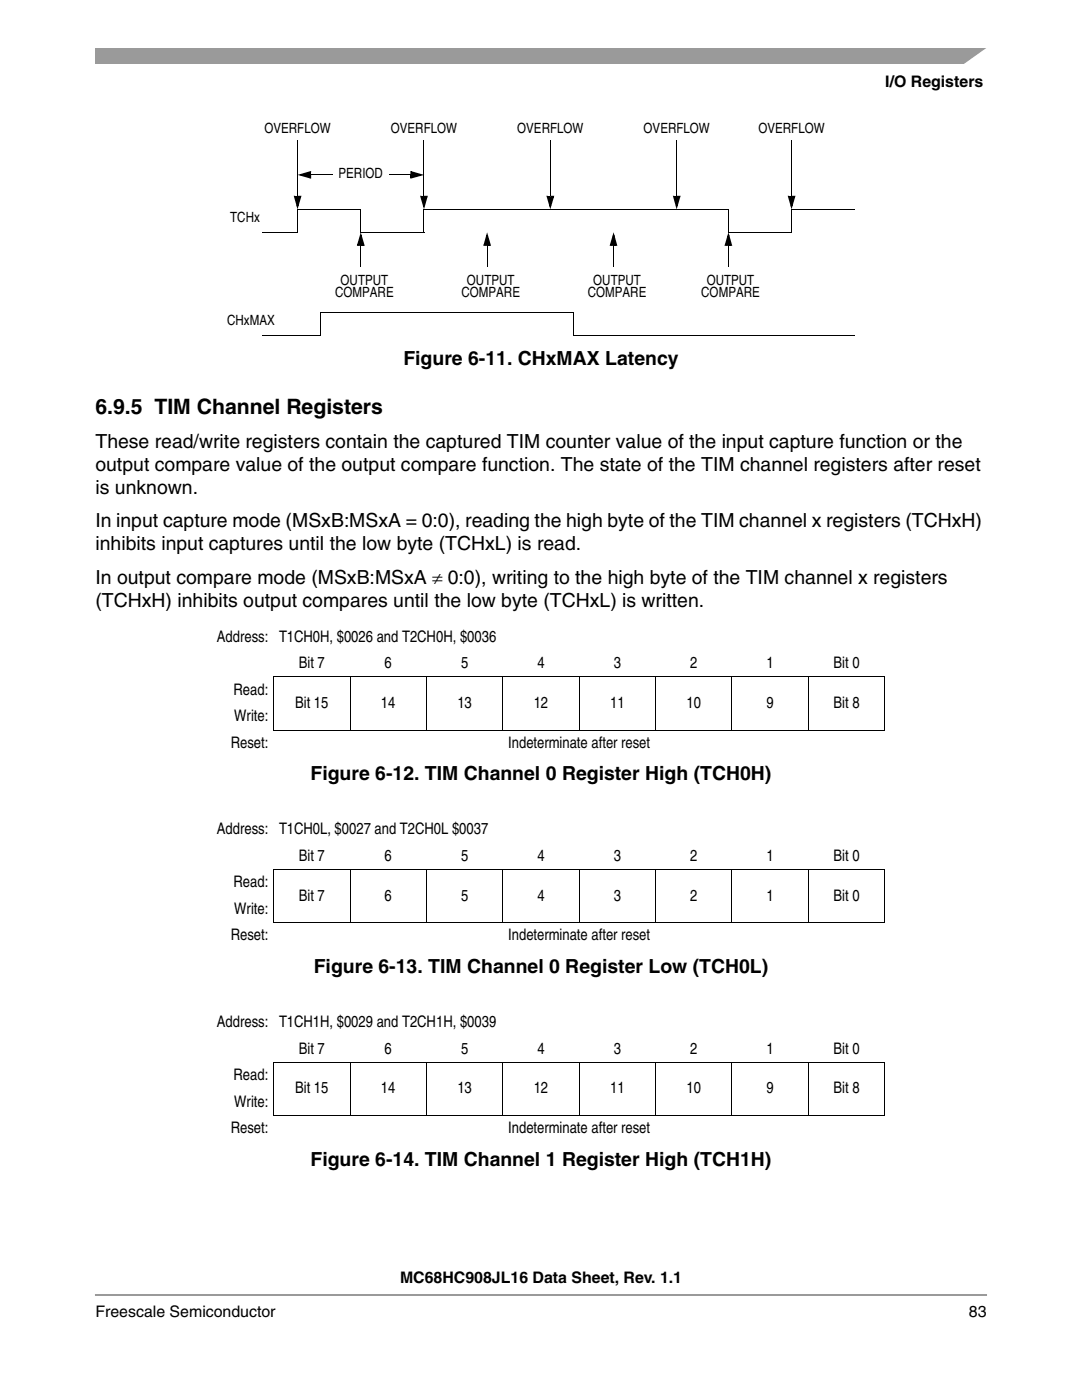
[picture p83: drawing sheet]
<svg xmlns="http://www.w3.org/2000/svg" width="216mm" height="279mm" viewBox="0 0 216 279" stroke-linecap="round" stroke-linejoin="round" font-family="sans-serif">
<defs><g id="words">
<text font-size="4.2" x="19" y="82.5">6.9.5 TIM Channel Registers</text>
<g font-size="3.9">
<text x="80.5" y="72.8">Figure 6-11. CHxMAX Latency</text>
<text x="19" y="89.4">These read/write registers contain the captured TIM counter value of the input capture function or the</text>
<text x="19.1" y="94">output compare value of the output compare function. The state of the TIM channel registers after reset</text>
<text x="19.1" y="98.5">is unknown.</text>
<text x="19.1" y="105.2">In input capture mode (MSxB:MSxA = 0:0), reading the high byte of the TIM channel x registers (TCHxH)</text>
<text x="19.1" y="109.8">inhibits input captures until the low byte (TCHxL) is read.</text>
<text x="19.1" y="116.5">In output compare mode (MSxB:MSxA ≠ 0:0), writing to the high byte of the TIM channel x registers</text>
<text x="19.1" y="121.1">(TCHxH) inhibits output compares until the low byte (TCHxL) is written.</text>
<text x="62" y="155.7">Figure 6-12. TIM Channel 0 Register High (TCH0H)</text>
<text x="62.6" y="194.1">Figure 6-13. TIM Channel 0 Register Low (TCH0L)</text>
<text x="62" y="232.6">Figure 6-14. TIM Channel 1 Register High (TCH1H)</text>
</g>
<g font-size="3.2">
<text x="176.7" y="17.4">I/O Registers</text>
<text x="43.3" y="128.1">Address: T1CH0H, $0026 and T2CH0H, $0036</text>
<text x="59.6" y="133.4">Bit 7</text>
<text x="76.8" y="133.4">6</text>
<text x="92" y="133.4">5</text>
<text x="107.2" y="133.4">4</text>
<text x="122.5" y="133.4">3</text>
<text x="137.7" y="133.4">2</text>
<text x="153" y="133.4">1</text>
<text x="166.3" y="133.4">Bit 0</text>
<text x="46.6" y="138.6">Read:</text>
<text x="46.8" y="143.9">Write:</text>
<text x="58.9" y="141.3">Bit 15</text>
<text x="76" y="141.3">14</text>
<text x="91.3" y="141.3">13</text>
<text x="106.5" y="141.3">12</text>
<text x="121.7" y="141.3">11</text>
<text x="137" y="141.3">10</text>
<text x="153" y="141.3">9</text>
<text x="166.3" y="141.3">Bit 8</text>
<text x="46" y="149.2">Reset:</text>
<text x="101.4" y="149.2">Indeterminate after reset</text>
<text x="43.3" y="166.5">Address: T1CH0L, $0027 and T2CH0L $0037</text>
<text x="59.6" y="171.8">Bit 7</text>
<text x="76.8" y="171.8">6</text>
<text x="92" y="171.8">5</text>
<text x="107.2" y="171.8">4</text>
<text x="122.5" y="171.8">3</text>
<text x="137.7" y="171.8">2</text>
<text x="153" y="171.8">1</text>
<text x="166.3" y="171.8">Bit 0</text>
<text x="46.6" y="177.1">Read:</text>
<text x="59.6" y="179.7">Bit 7</text>
<text x="76.8" y="179.7">6</text>
<text x="92" y="179.7">5</text>
<text x="107.2" y="179.7">4</text>
<text x="122.5" y="179.7">3</text>
<text x="137.7" y="179.7">2</text>
<text x="153" y="179.7">1</text>
<text x="166.3" y="179.7">Bit 0</text>
<text x="46.8" y="182.4">Write:</text>
<text x="46" y="187.7">Reset:</text>
<text x="101.4" y="187.7">Indeterminate after reset</text>
<text x="43.3" y="205">Address: T1CH1H, $0029 and T2CH1H, $0039</text>
<text x="46.6" y="215.5">Read:</text>
<text x="59.6" y="210.2">Bit 7</text>
<text x="76.8" y="210.2">6</text>
<text x="92" y="210.2">5</text>
<text x="107.2" y="210.2">4</text>
<text x="122.5" y="210.2">3</text>
<text x="137.7" y="210.2">2</text>
<text x="153" y="210.2">1</text>
<text x="166.3" y="210.2">Bit 0</text>
<text x="46.8" y="220.8">Write:</text>
<text x="58.9" y="218.2">Bit 15</text>
<text x="76" y="218.2">14</text>
<text x="91.3" y="218.2">13</text>
<text x="106.5" y="218.2">12</text>
<text x="121.7" y="218.2">11</text>
<text x="137" y="218.2">10</text>
<text x="153" y="218.2">9</text>
<text x="166.3" y="218.2">Bit 8</text>
<text x="46" y="226.1">Reset:</text>
<text x="101.4" y="226.1">Indeterminate after reset</text>
<text x="79.8" y="256.1">MC68HC908JL16 Data Sheet, Rev. 1.1</text>
<text x="19" y="262.8">Freescale Semiconductor</text>
<text x="193.3" y="262.8">83</text>
</g>
<g font-size="2.8">
<text x="52.8" y="26.5">OVERFLOW</text>
<text x="78" y="26.5">OVERFLOW</text>
<text x="103.2" y="26.5">OVERFLOW</text>
<text x="128.4" y="26.5">OVERFLOW</text>
<text x="151.4" y="26.5">OVERFLOW</text>
<text x="67.6" y="35.6">PERIOD</text>
<text x="45.9" y="44.3">TCHx</text>
<text x="66.9" y="59.4">COMPARE</text>
<text x="68" y="56.8">OUTPUT</text>
<text x="92.1" y="59.4">COMPARE</text>
<text x="93.2" y="56.8">OUTPUT</text>
<text x="117.3" y="59.4">COMPARE</text>
<text x="118.4" y="56.8">OUTPUT</text>
<text x="139.9" y="59.4">COMPARE</text>
<text x="141" y="56.8">OUTPUT</text>
<text x="45.3" y="64.9">CHxMAX</text>
</g>
</g></defs>
<path d="M19 9.5h177.8v3.2h-177.8z" fill="#9a9a9a"/>
<path d="M192 13l5.3-3.8h1.5v3.8z" fill="#fff"/>
<path d="M19 257.2h177.8v2.8h-177.8z" fill="#fff"/>
<g fill="#9a9a9a">
<path d="M19 258.3v.3z"/>
<path d="M196.8 258.3v.3z"/>
</g>
<path d="M19 258.4h177.8" fill="none" stroke="#9a9a9a" stroke-width=".36"/>
<g fill="none" stroke="#000" stroke-width=".2">
<path d="M59.4 28v11.1M62.1 34.9h4.2M77.7 34.9h4.2M84.6 28v11.1M109.8 28v11.1M135 28v11.1M157.9 28v11.1M52.5 46.4h7M72 46.4h12.7M72 41.8v4.6M72 49v4.2M72.1 41.8h-12.7v4.6"/>
<path d="M97.2 49v4.2M122.4 49v4.2M145.4 46.4h12.6M145.4 41.8v4.6M145.4 49v4.2M145.4 41.8h-60.8v4.6M170.6 41.8h-12.7v4.6M52.5 67h11.6M114.4 67h56.2M114.4 62.4v4.7M114.5 62.4h-50.5v4.7M54.5 135.1h122.1"/>
<path d="M54.6 135.2v10.4M69.8 135v10.8M85.1 135v10.8M100.3 135v10.8M115.6 135v10.8M130.8 135v10.8M146.1 135v10.8M161.3 135v10.8M176.5 135.2v10.4M54.5 145.7h122.1M54.5 173.6h122.1M54.6 173.7v10.4"/>
<path d="M69.8 173.5v10.7M85.1 173.5v10.7M100.3 173.5v10.7M115.6 173.5v10.7M130.8 173.5v10.7M146.1 173.5v10.7M161.3 173.5v10.7M176.5 173.7v10.4M54.5 184.1h122.1M54.5 212h122.1M54.6 212.1v10.4M69.8 211.9v10.8"/>
<path d="M85.1 211.9v10.8M100.3 211.9v10.8M115.6 211.9v10.8M130.8 211.9v10.8M146.1 211.9v10.8M161.3 211.9v10.8M176.5 212.1v10.4M54.5 222.6h122.1"/>
</g>
<g fill="#000">
<path d="M58.8 39.1h.6v.3h-.6zM58.6 39.1l.4 .1 .5 1.9-.3 .1 .6-2 .3 .1-.7 .1v-.3h.8l-.8 2.7zM61.7 34.4h.4v.5h-.4zM59.4 34.9l2.7-.8-.1 .4-1.9 .6-.1-.4 2 .6-.2 .3-.1-.7h.4v.8zM81.9 34.1l2.7 .8-2.7 .8 .1-.4 1.9-.6 .1 .4-2-.6 .1-.3 .2 .7h-.4zM81.9 34.9h.4v.5h-.4zM84.1 39.1h.5v.3h-.5zM83.8 39.1l.4 .1 .6 1.9-.4 .1 .6-2 .3 .1-.7 .1v-.3h.8l-.8 2.7zM109.3 39.1h.5v.3h-.5zM109 39.1l.4 .1 .6 1.9-.4 .1 .6-2 .3 .1-.7 .1v-.3h.8l-.8 2.7zM134.5 39.1h.5v.3h-.5zM134.3 39.1l.4 .1 .5 1.9-.3 .1 .5-2 .3 .1-.7 .1v-.3h.8l-.8 2.7z"/>
<path d="M157.4 39.1h.5v.3h-.5zM157.2 39.1l.4 .1 .5 1.9-.3 .1 .5-2 .4 .1-.8 .1v-.3h.8l-.8 2.7zM52.4 46.3l.1 .1zM59.3 41.7l.2 .1zM59.3 41.7l.1 .2zM71.9 41.7l.2 .1zM71.9 46.3l.1 .1zM72 46.4l.8 2.7-.4-.2-.6-1.8 .4-.2-.6 2-.3-.1 .7-.1v.4h-.8zM72 48.7h.5v.4h-.5zM84.5 41.7l.2 .1zM84.5 41.7l.1 .2zM97.2 46.4l.8 2.7-.4-.2-.6-1.8 .4-.2-.6 2-.3-.1 .7-.1v.4h-.8z"/>
<path d="M97.2 48.7h.5v.4h-.5zM122.4 46.4l.8 2.7-.4-.2-.5-1.8 .3-.2-.6 2-.3-.1 .7-.1v.4h-.8zM122.4 48.7h.6v.4h-.6zM145.3 41.7l.1 .1zM145.3 46.3l.1 .1zM145.4 46.4l.7 2.7-.4-.2-.5-1.8 .3-.2-.5 2-.4-.1 .8-.1v.4h-.8zM145.4 48.7h.5v.4h-.5zM157.9 41.7l.1 .1zM157.9 41.7v.2zM52.4 66.9l.1 .2zM63.9 62.3l.2 .1zM63.9 62.3l.1 .2z"/>
<path d="M114.3 62.3l.2 .1zM114.3 66.9l.1 .2z"/>
</g>
<path d="M58.8 39.2h1.1l-.5 1.9zM60 34.9l1.9-.5v1zM82.1 34.4l1.9 .5-1.9 .5zM84.1 39.2h1l-.5 1.9zM109.3 39.2h1.1l-.6 1.9zM134.5 39.2h1.1l-.6 1.9zM157.4 39.2h1.1l-.6 1.9zM72 47l.5 1.9h-1.1zM97.2 47l.5 1.9h-1zM122.4 47l.6 1.9h-1.1zM145.4 47l.5 1.9h-1.1z" fill="#000"/>
<use href="#words"/>
</svg>
